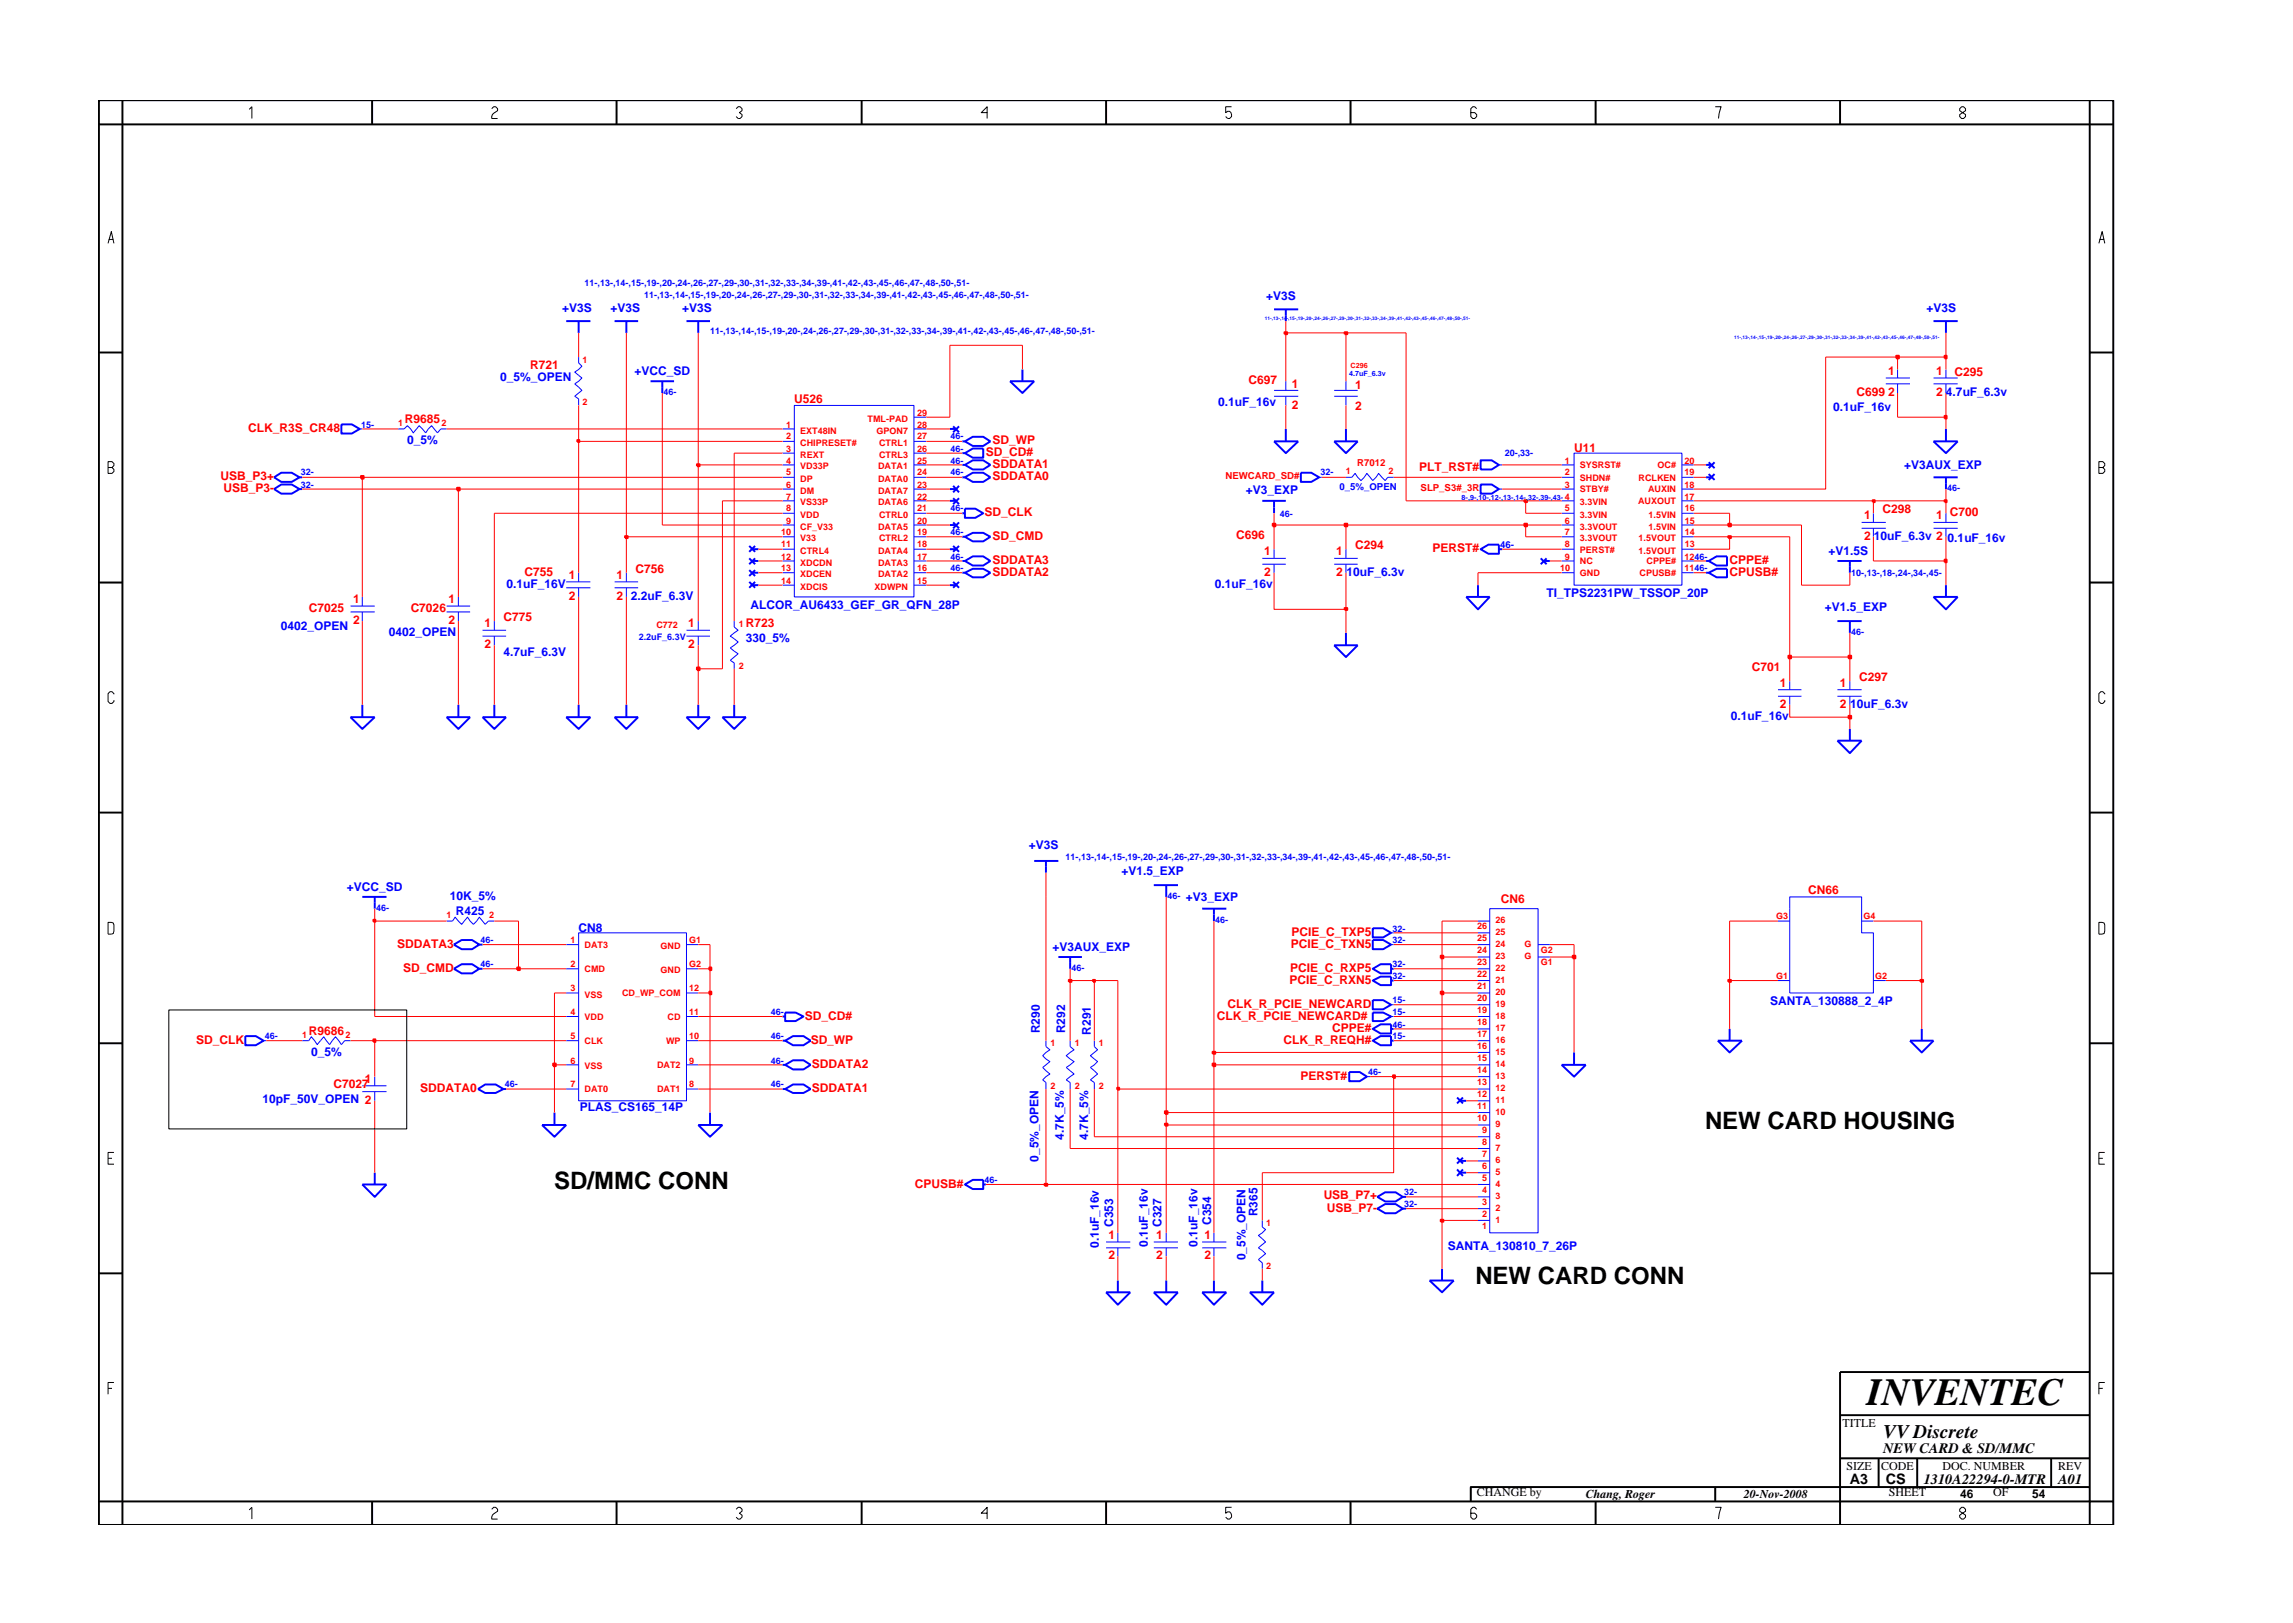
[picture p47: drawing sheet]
<svg xmlns="http://www.w3.org/2000/svg" width="297mm" height="210mm" viewBox="0 0 297 210" stroke-linecap="round" stroke-linejoin="round" font-family="sans-serif">
<defs><g id="words">
<text font-size="5" x="241.8" y="182">INVENTEC</text>
<g font-size="3.1">
<text x="220.9" y="146.3">NEW CARD HOUSING</text>
<text x="71.8" y="154.1">SD/MMC CONN</text>
<text x="191.1" y="166.3">NEW CARD CONN</text>
</g>
<text font-size="2.5" x="244" y="186.3">VV Discrete</text>
<g font-size="1.9">
<text x="244" y="188.2">NEW CARD &amp; SD/MMC</text>
<text x="239.6" y="192.2">A3</text>
<text x="244.3" y="192.3">CS</text>
<text x="249.2" y="192.2">1310A22294-0-MTR</text>
<text x="266.6" y="192.2">A01</text>
</g>
<g font-size="1.6" fill="#00f">
<text x="72.8" y="40.4">+V3S</text>
<text x="79.1" y="40.4">+V3S</text>
<text x="88.4" y="40.4">+V3S</text>
<text x="164" y="38.9">+V3S</text>
<text x="249.5" y="40.4">+V3S</text>
<text x="64.8" y="49.4">0_5%_OPEN</text>
<text x="82.2" y="48.6">+VCC_SD</text>
<text x="157.8" y="52.6">0.1uF_16v</text>
<text x="237.5" y="53.3">0.1uF_16v</text>
<text x="252.1" y="51.3">4.7uF_6.3v</text>
<text x="52.7" y="57.5">0_5%</text>
<text x="161.4" y="63.9">+V3_EXP</text>
<text x="246.7" y="60.8">+V3AUX_EXP</text>
<text x="236.9" y="71.9">+V1.5S</text>
<text x="242.7" y="69.9">10uF_6.3v 2</text>
<text x="252.3" y="70.2">0.1uF_16v</text>
<text x="65.6" y="76.2">0.1uF_16V</text>
<text x="81.7" y="77.7">2.2uF_6.3V</text>
<text x="157.4" y="76.2">0.1uF_16v</text>
<text x="174.4" y="74.6">10uF_6.3v</text>
<text x="200.3" y="77.3">TI_TPS2231PW_TSSOP_20P</text>
<text x="36.4" y="81.6">0402_OPEN</text>
<text x="50.4" y="82.4">0402_OPEN</text>
<text x="96.6" y="83.2">330_5%</text>
<text x="97.2" y="78.9">ALCOR_AU6433_GEF_GR_QFN_28P</text>
<text x="236.4" y="79.2">+V1.5_EXP</text>
<text x="65.2" y="84.9">4.7uF_6.3V</text>
<text x="224.2" y="93.3">0.1uF_16v</text>
<text x="239.7" y="91.7">10uF_6.3v</text>
<text x="133.3" y="110">+V3S</text>
<text x="145.3" y="113.3">+V1.5_EXP</text>
<text x="44.9" y="115.4">+VCC_SD</text>
<text x="58.3" y="116.5">10K_5%</text>
<text x="59" y="118.5">R425</text>
<text x="153.6" y="116.8">+V3_EXP</text>
<text x="75" y="120.7">CN8</text>
<text x="136.4" y="123.2">+V3AUX_EXP</text>
<text x="229.3" y="130.2">SANTA_130888_2_4P</text>
<text x="40.3" y="136.8">0_5%</text>
<text x="134.7" y="133.9" transform="rotate(-90 134.7 133.9)">R290</text>
<text x="138" y="133.9" transform="rotate(-90 138 133.9)">R292</text>
<text x="141.3" y="134" transform="rotate(-90 141.3 134)">R291</text>
<text x="34" y="142.9">10pF_50V_OPEN 2</text>
<text x="75.1" y="144">PLAS_CS165_14P</text>
<text x="137.8" y="147.6" transform="rotate(-90 137.8 147.6)">4.7K_5%</text>
<text x="141" y="147.6" transform="rotate(-90 141 147.6)">4.7K_5%</text>
<text x="134.5" y="150.5" transform="rotate(-90 134.5 150.5)">0_5%_OPEN</text>
<text x="142.4" y="161.7" transform="rotate(-90 142.4 161.7)">0.1uF_16v</text>
<text x="144.2" y="158.9" transform="rotate(-90 144.2 158.9)">C353</text>
<text x="148.7" y="161.5" transform="rotate(-90 148.7 161.5)">0.1uF_16v</text>
<text x="150.5" y="158.9" transform="rotate(-90 150.5 158.9)">C327</text>
<text x="155.1" y="161.5" transform="rotate(-90 155.1 161.5)">0.1uF_16v</text>
<text x="156.9" y="158.7" transform="rotate(-90 156.9 158.7)">C354</text>
<text x="162.9" y="157.6" transform="rotate(-90 162.9 157.6)">R365</text>
<text x="187.6" y="161.9">SANTA_130810_7_26P</text>
<text x="161.4" y="163.3" transform="rotate(-90 161.4 163.3)">0_5%_OPEN</text>
</g>
<g font-size="1.6" fill="#f00">
<text x="68.7" y="47.9">R721</text>
<text x="102.9" y="52.3">U526</text>
<text x="161.7" y="49.8">C697</text>
<text x="167.3" y="50.3">1</text>
<text x="167.3" y="53">2</text>
<text x="175.5" y="50.4">1</text>
<text x="175.5" y="53.1">2</text>
<text x="240.5" y="51.3">C699</text>
<text x="244.6" y="48.6">1</text>
<text x="244.6" y="51.3">2</text>
<text x="250.8" y="48.6">1</text>
<text x="250.8" y="51.3">2</text>
<text x="253.2" y="48.8">C295</text>
<text x="32.1" y="56">CLK_R3S_CR48</text>
<text x="52.4" y="54.8">R9685</text>
<text x="127.7" y="59.1">SD_CD#</text>
<text x="128.6" y="57.5">SD_WP</text>
<text x="203.9" y="58.5">U11</text>
<text x="28.6" y="62.2">USB_P3+</text>
<text x="28.9" y="63.8">USB_P3-</text>
<text x="128.6" y="62.2">SDDATA0</text>
<text x="128.6" y="60.6">SDDATA1</text>
<text x="183.9" y="61.1">PLT_RST#</text>
<text x="127.5" y="66.8">SD_CLK</text>
<text x="128.6" y="70">SD_CMD</text>
<text x="160.1" y="69.9">C696</text>
<text x="163.8" y="71.9">1</text>
<text x="173.1" y="71.9">1</text>
<text x="175.5" y="71.1">C294</text>
<text x="185.6" y="71.5">PERST#</text>
<text x="241.5" y="67.3">1</text>
<text x="241.5" y="69.9">2</text>
<text x="243.9" y="66.5">C298</text>
<text x="250.8" y="67.3">1 C700</text>
<text x="67.9" y="74.6">C755</text>
<text x="73.7" y="75">1</text>
<text x="73.7" y="77.7">2</text>
<text x="79.9" y="75">1</text>
<text x="79.9" y="77.7">2</text>
<text x="82.3" y="74.3">C756</text>
<text x="128.6" y="74.6">SDDATA2</text>
<text x="128.6" y="73.1">SDDATA3</text>
<text x="163.8" y="74.6">2</text>
<text x="173.1" y="74.6">2</text>
<text x="224.1" y="74.6">CPUSB#</text>
<text x="224.1" y="73.1">CPPE#</text>
<text x="40" y="79.3">C7025</text>
<text x="45.7" y="78.1">1</text>
<text x="45.7" y="80.9">2</text>
<text x="53.2" y="79.3">C7026</text>
<text x="58.1" y="78.1">1</text>
<text x="58.1" y="80.9">2</text>
<text x="62.7" y="81.2">1</text>
<text x="62.7" y="83.9">2</text>
<text x="65.2" y="80.4">C775</text>
<text x="89.2" y="81.2">1</text>
<text x="89.2" y="83.9">2</text>
<text x="96.6" y="81.2">R723</text>
<text x="226.9" y="87">C701</text>
<text x="230.6" y="89">1</text>
<text x="238.3" y="89">1</text>
<text x="240.8" y="88.2">C297</text>
<text x="230.6" y="91.7">2</text>
<text x="238.3" y="91.7">2</text>
<text x="194.4" y="116.9">CN6</text>
<text x="234.2" y="115.8">CN66</text>
<text x="51.5" y="122.8">SDDATA3</text>
<text x="52.2" y="125.9">SD_CMD</text>
<text x="167.1" y="125.9">PCIE_C_RXP5</text>
<text x="167.2" y="122.8">PCIE_C_TXN5</text>
<text x="167.3" y="121.3">PCIE_C_TXP5</text>
<text x="159" y="130.6">CLK_R_PCIE_NEWCARD</text>
<text x="167" y="127.4">PCIE_C_RXN5</text>
<text x="25.4" y="135.2">SD_CLK</text>
<text x="40" y="134.1">R9686</text>
<text x="104.3" y="132.1">SD_CD#</text>
<text x="105" y="135.2">SD_WP</text>
<text x="157.6" y="132.1">CLK_R_PCIE_NEWCARD#</text>
<text x="166.3" y="135.2">CLK_R_REQH#</text>
<text x="172.6" y="133.7">CPPE#</text>
<text x="43.2" y="141">C7027</text>
<text x="47.3" y="140.2">1</text>
<text x="54.4" y="141.4">SDDATA0</text>
<text x="105.2" y="138.4">SDDATA2</text>
<text x="105.2" y="141.4">SDDATA1</text>
<text x="168.5" y="139.9">PERST#</text>
<text x="118.5" y="153.9">CPUSB#</text>
<text x="171.5" y="155.4">USB_P7+</text>
<text x="143.6" y="160.5">1</text>
<text x="149.8" y="160.5">1</text>
<text x="156.1" y="160.5">1</text>
<text x="171.9" y="157">USB_P7-</text>
<text x="143.6" y="163.2">2</text>
<text x="149.8" y="163.2">2</text>
<text x="156.1" y="163.2">2</text>
</g>
<g font-size="1.6">
<text x="238.7" y="184.8">TITLE</text>
<text x="239.2" y="190.4">SIZE</text>
<text x="243.7" y="190.4">CODE</text>
<text x="251.6" y="190.4">DOC. NUMBER</text>
<text x="266.6" y="190.4">REV</text>
<text x="191.3" y="193.9">CHANGE by</text>
<text x="205.4" y="194.1">Chang, Roger</text>
<text x="225.9" y="194.1">20-Nov-2008</text>
<text x="244.7" y="193.9">SHEET</text>
<text x="253.9" y="194.1">46</text>
<text x="258.2" y="193.9">OF</text>
<text x="263.3" y="194.1">54</text>
</g>
<g font-size="1.2" fill="#00f">
<text x="75.7" y="37.1">11-,13-,14-,15-,19-,20-,24-,26-,27-,29-,30-,31-,32-,33-,34-,39-,41-,42-,43-,45-,46-,47-,48-,50-,51-</text>
<text x="83.4" y="38.6">11-,13-,14-,15-,19-,20-,24-,26-,27-,29-,30-,31-,32-,33-,34-,39-,41-,42-,43-,45-,46-,47-,48-,50-,51-</text>
<text x="92" y="43.2">11-,13-,14-,15-,19-,20-,24-,26-,27-,29-,30-,31-,32-,33-,34-,39-,41-,42-,43-,45-,46-,47-,48-,50-,51-</text>
<text x="86" y="51.2">46-</text>
<text x="46.8" y="55.4">15-</text>
<text x="123.1" y="56.9">46-</text>
<text x="123.1" y="58.5">46-</text>
<text x="194.9" y="59.1">20-,33-</text>
<text x="39" y="61.6">32-</text>
<text x="39" y="63.2">32-</text>
<text x="123.1" y="60.1">46-</text>
<text x="123.1" y="61.6">46-</text>
<text x="171.1" y="61.6">32-</text>
<text x="173.5" y="63.4">0_5%_OPEN</text>
<text x="252.2" y="63.6">46-</text>
<text x="123.1" y="69.4">46-</text>
<text x="123.1" y="66.2">46-</text>
<text x="165.8" y="66.9">46-</text>
<text x="194.3" y="71">46-</text>
<text x="123.1" y="74">46-</text>
<text x="123.1" y="72.5">46-</text>
<text x="239.8" y="74.6">10-,13-,18-,24-,34-,45-</text>
<text x="82.8" y="82.9">2.2uF_6.3V</text>
<text x="239.8" y="82.3">46-</text>
<text x="138" y="111.4">11-,13-,14-,15-,19-,20-,24-,26-,27-,29-,30-,31-,32-,33-,34-,39-,41-,42-,43-,45-,46-,47-,48-,50-,51-</text>
<text x="48.7" y="118">46-</text>
<text x="151.2" y="116.5">46-</text>
<text x="157.4" y="119.6">46-</text>
<text x="62.3" y="125.3">46-</text>
<text x="62.3" y="122.2">46-</text>
<text x="138.8" y="125.8">46-</text>
<text x="180.4" y="120.7">32-</text>
<text x="180.4" y="125.3">32-</text>
<text x="180.4" y="122.2">32-</text>
<text x="99.9" y="131.5">46-</text>
<text x="180.4" y="130">15-</text>
<text x="180.4" y="126.9">32-</text>
<text x="180.4" y="131.5">15-</text>
<text x="34.3" y="134.6">46-</text>
<text x="99.9" y="137.8">46-</text>
<text x="99.9" y="134.6">46-</text>
<text x="180.4" y="134.6">15-</text>
<text x="180.4" y="133.1">46-</text>
<text x="65.4" y="140.8">46-</text>
<text x="99.9" y="140.8">46-</text>
<text x="177.2" y="139.3">46-</text>
<text x="127.5" y="153.3">46-</text>
<text x="181.9" y="154.8">32-</text>
<text x="181.9" y="156.4">32-</text>
</g>
<g font-size="1.2" fill="#f00">
<text x="75.5" y="47">1</text>
<text x="75.5" y="52.5">2</text>
<text x="118.8" y="53.9">29</text>
<text x="51.6" y="55.2">1</text>
<text x="57.2" y="55.2">2</text>
<text x="101.8" y="56.9">2</text>
<text x="101.8" y="55.4">1</text>
<text x="101.8" y="58.5">3</text>
<text x="103.7" y="57.8">CHIPRESET#</text>
<text x="103.7" y="56.2">EXT48IN</text>
<text x="103.7" y="59.3">REXT</text>
<text x="112.4" y="54.6">TML-PAD</text>
<text x="113.6" y="56.2">GPON7</text>
<text x="113.9" y="57.8">CTRL1</text>
<text x="113.9" y="59.3">CTRL3</text>
<text x="118.8" y="56.9">27</text>
<text x="118.8" y="58.5">26</text>
<text x="118.8" y="55.4">28</text>
<text x="101.8" y="60.1">4</text>
<text x="101.8" y="64.7">7</text>
<text x="101.8" y="63.2">6</text>
<text x="101.8" y="61.6">5</text>
<text x="103.7" y="60.8">VD33P</text>
<text x="103.7" y="65.5">VS33P</text>
<text x="103.7" y="64">DM</text>
<text x="103.7" y="62.4">DP</text>
<text x="113.7" y="62.4">DATA0</text>
<text x="113.7" y="60.8">DATA1</text>
<text x="113.7" y="65.5">DATA6</text>
<text x="113.7" y="64">DATA7</text>
<text x="118.8" y="61.6">24</text>
<text x="118.8" y="60.1">25</text>
<text x="118.8" y="64.7">22</text>
<text x="118.8" y="63.2">23</text>
<text x="158.7" y="62">NEWCARD_SD#</text>
<text x="174.4" y="61.4">1</text>
<text x="175.8" y="60.4">R7012</text>
<text x="179.9" y="61.4">2</text>
<text x="184" y="63.7">SLP_S3#_3R</text>
<text x="202.7" y="61.6">2</text>
<text x="202.7" y="63.2">3</text>
<text x="202.7" y="60.1">1</text>
<text x="202.7" y="64.7">4</text>
<text x="204.7" y="62.3">SHDN#</text>
<text x="204.7" y="63.8">STBY#</text>
<text x="204.7" y="60.7">SYSRST#</text>
<text x="204.7" y="65.5">3.3VIN</text>
<text x="212.2" y="65.3">AUXOUT</text>
<text x="212.3" y="62.3">RCLKEN</text>
<text x="213.5" y="63.8">AUXIN</text>
<text x="214.7" y="60.7">OC#</text>
<text x="218.2" y="61.6">19</text>
<text x="218.2" y="63.2">18</text>
<text x="218.2" y="64.7">17</text>
<text x="218.2" y="60.1">20</text>
<text x="101.2" y="69.4">10</text>
<text x="101.2" y="70.9">11</text>
<text x="101.8" y="66.2">8</text>
<text x="101.8" y="67.8">9</text>
<text x="103.7" y="70.1">V33</text>
<text x="103.7" y="67.1">VDD</text>
<text x="103.7" y="68.6">CF_V33</text>
<text x="103.7" y="71.7">CTRL4</text>
<text x="113.7" y="71.7">DATA4</text>
<text x="113.7" y="68.6">DATA5</text>
<text x="113.9" y="67.1">CTRL0</text>
<text x="113.9" y="70.1">CTRL2</text>
<text x="118.8" y="70.9">18</text>
<text x="118.8" y="67.8">20</text>
<text x="118.8" y="66.2">21</text>
<text x="118.8" y="69.4">19</text>
<text x="202.7" y="67.8">6</text>
<text x="202.7" y="69.4">7</text>
<text x="202.7" y="70.9">8</text>
<text x="202.7" y="66.2">5</text>
<text x="204.7" y="70.1">3.3VOUT</text>
<text x="204.7" y="71.6">PERST#</text>
<text x="204.7" y="67.1">3.3VIN</text>
<text x="204.7" y="68.6">3.3VOUT</text>
<text x="212.3" y="71.7">1.5VOUT</text>
<text x="212.3" y="70.1">1.5VOUT</text>
<text x="213.6" y="68.6">1.5VIN</text>
<text x="213.6" y="67.1">1.5VIN</text>
<text x="218.3" y="70.9">13</text>
<text x="218.3" y="69.4">14</text>
<text x="218.3" y="67.8">15</text>
<text x="218.3" y="66.2">16</text>
<text x="101.2" y="75.6">14</text>
<text x="101.2" y="72.5">12</text>
<text x="101.2" y="74">13</text>
<text x="103.7" y="73.3">XDCDN</text>
<text x="103.7" y="74.8">XDCEN</text>
<text x="103.7" y="76.4">XDCIS</text>
<text x="113.3" y="76.4">XDWPN</text>
<text x="113.7" y="74.8">DATA2</text>
<text x="113.7" y="73.3">DATA3</text>
<text x="118.8" y="74">16</text>
<text x="118.8" y="72.5">17</text>
<text x="118.8" y="75.6">15</text>
<text x="202.1" y="74">10</text>
<text x="202.7" y="72.5">9</text>
<text x="204.7" y="74.6">GND</text>
<text x="204.7" y="73.1">NC</text>
<text x="212.4" y="74.6">CPUSB#</text>
<text x="213.3" y="73.1">CPPE#</text>
<text x="218.2" y="72.5">1246-</text>
<text x="218.2" y="74">1146-</text>
<text x="85" y="81.3">C772</text>
<text x="95.7" y="81.2">1</text>
<text x="95.7" y="86.6">2</text>
<text x="57.9" y="118.9">1</text>
<text x="63.4" y="118.9">2</text>
<text x="193.7" y="119.6">26</text>
<text x="230.1" y="119.1">G3</text>
<text x="241.4" y="119.1">G4</text>
<text x="73.9" y="122.2">1</text>
<text x="73.9" y="125.3">2</text>
<text x="75.7" y="122.8">DAT3</text>
<text x="75.7" y="125.9">CMD</text>
<text x="85.6" y="123">GND</text>
<text x="89.3" y="122.2">G1</text>
<text x="89.3" y="125.3">G2</text>
<text x="191.3" y="125">23</text>
<text x="191.3" y="123.5">24</text>
<text x="191.3" y="121.9">25</text>
<text x="191.3" y="120.4">26</text>
<text x="193.7" y="125.8">22</text>
<text x="193.7" y="124.3">23</text>
<text x="193.7" y="122.7">24</text>
<text x="193.7" y="121.1">25</text>
<text x="197.5" y="124.3">G</text>
<text x="197.5" y="122.7">G</text>
<text x="199.6" y="125">G1</text>
<text x="199.6" y="123.5">G2</text>
<text x="73.9" y="131.5">4</text>
<text x="73.9" y="128.4">3</text>
<text x="75.7" y="129.2">VSS</text>
<text x="80.6" y="129.1">CD_WP_COM</text>
<text x="85.6" y="126.1">GND</text>
<text x="89.3" y="131.5">11</text>
<text x="89.3" y="128.4">12</text>
<text x="191.3" y="128.2">21</text>
<text x="191.3" y="126.6">22</text>
<text x="191.3" y="131.2">19</text>
<text x="191.3" y="129.7">20</text>
<text x="193.7" y="127.4">21</text>
<text x="193.7" y="130.4">19</text>
<text x="193.7" y="128.9">20</text>
<text x="230.1" y="126.9">G1</text>
<text x="242.9" y="126.9">G2</text>
<text x="39.1" y="134.5">1</text>
<text x="44.8" y="134.5">2</text>
<text x="73.9" y="134.6">5</text>
<text x="73.9" y="137.8">6</text>
<text x="75.7" y="135.3">CLK</text>
<text x="75.7" y="132.1">VDD</text>
<text x="86.3" y="135.3">WP</text>
<text x="86.5" y="132.1">CD</text>
<text x="89.3" y="137.8">9</text>
<text x="89.3" y="134.6">10</text>
<text x="136.1" y="135.5">1</text>
<text x="139.2" y="135.5">1</text>
<text x="142.4" y="135.5">1</text>
<text x="191.3" y="137.5">15</text>
<text x="191.3" y="135.9">16</text>
<text x="191.3" y="134.3">17</text>
<text x="191.3" y="132.8">18</text>
<text x="193.7" y="136.7">15</text>
<text x="193.7" y="135.1">16</text>
<text x="193.7" y="133.6">17</text>
<text x="193.7" y="132.1">18</text>
<text x="73.9" y="140.8">7</text>
<text x="75.7" y="141.5">DAT0</text>
<text x="75.7" y="138.5">VSS</text>
<text x="85.1" y="141.5">DAT1</text>
<text x="85.1" y="138.4">DAT2</text>
<text x="89.3" y="140.8">8</text>
<text x="136.1" y="141.1">2</text>
<text x="139.2" y="141.1">2</text>
<text x="142.4" y="141.1">2</text>
<text x="191.3" y="139">14</text>
<text x="191.3" y="143.7">11</text>
<text x="191.3" y="142.1">12</text>
<text x="191.3" y="140.5">13</text>
<text x="193.7" y="138.2">14</text>
<text x="193.7" y="142.9">11</text>
<text x="193.7" y="141.4">12</text>
<text x="193.7" y="139.8">13</text>
<text x="191.3" y="145.3">10</text>
<text x="192" y="149.9">7</text>
<text x="192" y="148.3">8</text>
<text x="192" y="146.8">9</text>
<text x="193.7" y="149.1">7</text>
<text x="193.7" y="147.5">8</text>
<text x="193.7" y="146">9</text>
<text x="193.7" y="144.4">10</text>
<text x="192" y="153">5</text>
<text x="192" y="151.4">6</text>
<text x="192" y="154.6">4</text>
<text x="193.7" y="152.2">5</text>
<text x="193.7" y="150.7">6</text>
<text x="193.7" y="155.3">3</text>
<text x="193.7" y="153.7">4</text>
<text x="164" y="158.8">1</text>
<text x="192" y="156.1">3</text>
<text x="192" y="157.6">2</text>
<text x="192" y="159.2">1</text>
<text x="193.7" y="156.9">2</text>
<text x="193.7" y="158.5">1</text>
<text x="164" y="164.4">2</text>
</g>
<text font-size=".9" fill="#f00" x="174.9" y="47.6">C296</text>
<g font-size=".9" fill="#00f">
<text x="174.8" y="48.7">4.7uF_6.3v</text>
<text x="189.3" y="64.7">8-,9-,10-,12-,13-,14-,32-,39-,43-</text>
</g>
<g font-size=".6" fill="#00f">
<text x="163.8" y="41.5">11-,13-,14-,15-,19-,20-,24-,26-,27-,29-,30-,31-,32-,33-,34-,39-,41-,42-,43-,45-,46-,47-,48-,50-,51-</text>
<text x="224.6" y="43.9">11-,13-,14-,15-,19-,20-,24-,26-,27-,29-,30-,31-,32-,33-,34-,39-,41-,42-,43-,45-,46-,47-,48-,50-,51-</text>
</g>
</g></defs>
<g fill="none" stroke="#00f" stroke-width=".13">
<path d="M46.6 55.6h.3M51.6 55.6h.8l.4-.5 .7 1 .8-1 .8 1 .8-1 .8 1 .4-.5h.8M75 46.3v.7l.4 .4-.9 .8 .9 .8-.9 .7 .9 .9-.9 .7 .5 .4v.8M101.4 57.2h1.5M101.4 55.6h1.5M101.4 58.7h1.5M102.9 52.5h15.5v24.8h-15.5zM118.4 55.6h1.6M118.4 58.7h1.6M118.4 57.2h1.6M118.4 54h1.6M165 50.6h3.2"/>
<path d="M165 51.3h3.2M166.6 49.4v1.2M166.6 51.3v1.2M172.8 50.6h3.1M172.8 51.3h3.1M174.4 49.4v1.2M174.4 51.3v1.2M203.9 58.7h14v17.1h-14zM244.3 49h3.1M244.3 49.7h3.1M245.8 47.9v1.1M245.8 49.7v1.2"/>
<path d="M250.5 49h3.1M250.5 49.7h3.1M252.1 47.9v1.1M252.1 49.7v1.2M45.4 78.5h3.1M45.4 79.3h3.1M46.9 77.3v1.2M46.9 79.3v1.2M57.9 78.5h3M57.9 79.3h3M59.4 77.3v1.2M59.4 79.3v1.2"/>
<path d="M73.3 76.1h3.2M73.3 75.4h3.2M75 74.2v1.2M75 76.1v1.2M79.6 75.4h3.1M79.6 76.1h3.1M81.1 74.2v1.2M81.1 76.1v1.2M101.4 63.4h1.5M101.4 60.2h1.5M101.4 66.5h1.5M101.4 69.5h1.5"/>
<path d="M101.4 72.7h1.5M101.4 75.8h1.5M101.4 61.8h1.5M101.4 64.9h1.5M101.4 68h1.5M101.4 71.1h1.5M101.4 74.2h1.5M118.4 61.8h1.6M118.4 64.9h1.6M118.4 68h1.6M118.4 71.1h1.6M118.4 74.2h1.6"/>
<path d="M118.4 63.4h1.6M118.4 60.2h1.6M118.4 66.5h1.6M118.4 69.5h1.6M118.4 72.7h1.6M118.4 75.8h1.6M163.5 72.3h3.1M163.5 73.1h3.1M165 71.1v1.2M165 73.1v1.1M170.9 61.8h.3M172.8 72.3h3.1"/>
<path d="M172.8 73.1h3.1M174.4 71.1v1.2M174.4 73.1v1.1M174.4 61.8h.7l.4-.5 .8 1 .8-1 .7 1 .8-1 .8 1 .4-.5h.7M194.2 63.4h.4M194.2 60.2h.4M202.3 63.4h1.6M202.3 60.2h1.6M202.3 66.5h1.6M202.3 68h1.6M202.3 72.7h1.6M202.3 61.8h1.6"/>
<path d="M202.3 64.9h1.6M202.3 69.5h1.6M202.3 71.1h1.6M202.3 74.2h1.6M217.9 63.4h1.5M217.9 60.2h1.5M217.9 66.5h1.5M217.9 69.5h1.5M217.9 72.7h1.5M217.9 61.8h1.5M217.9 64.9h1.5M217.9 68h1.5"/>
<path d="M217.9 71.1h1.5M217.9 74.2h1.5M241.2 67.7h3.1M241.2 68.4h3.1M242.7 66.5v1.2M242.7 68.4v1.1M250.5 67.7h3.1M250.5 68.4h3.1M252.1 66.5v1.2M252.1 68.4v1.1M62.5 81.6h3.1M62.5 82.4h3.1"/>
<path d="M64 80.5v1.1M64 82.4v1.2M88.9 81.6h3.1M88.9 82.4h3.1M90.5 80.5v1.1M90.5 82.4v1.2M95.1 80.5v.7l.5 .4-1 .8 1 .8-1 .7 1 .8-1 .8 .5 .4v.7M230.3 89.4h3.1M230.3 90.2h3.1M231.8 88.3v1.1M231.8 90.2v1.1M238 90.2h3.2"/>
<path d="M238 89.4h3.2M239.6 88.3v1.1M239.6 90.2v1.1M57.9 119.3h.7l.4-.5 .8 .9 .8-.9 .7 .9 .8-.9 .8 .9 .4-.4h.7M191.5 119.3h1.5M193 117.7h6.2v42h-6.2zM230.3 119.3h1.5M231.8 116.2h9.4v4.6h1.5v7.8h-10.9zM241.2 119.3h1.5M34.1 134.8h.4M39.1 134.8h.9l.3-.5 .8 1 .8-1 .8 1 .8-1 .7 1 .4-.5h.8M48.5 139.5v1.2"/>
<path d="M73.3 131.7h1.7M73.3 128.6h1.7M73.3 122.4h1.7M73.3 138h1.7M73.3 134.8h1.7M73.3 125.5h1.7M75 120.8h13.9v21.8h-13.9zM88.9 134.8h1.6M88.9 128.6h1.6M88.9 122.4h1.6M88.9 138h1.6M88.9 131.7h1.6"/>
<path d="M88.9 125.5h1.6M135.5 134.8v.8l.5 .4-.9 .8 .9 .7-.9 .8 .9 .8-.9 .8 .4 .3v.9M138.6 134.8v.8l.5 .4-1 .8 1 .7-1 .8 1 .8-1 .8 .5 .3v.9M141.8 134.8v.8l.4 .4-.9 .8 .9 .7-.9 .8 .9 .8-.9 .8 .5 .3v.9M177.1 139.5h.4M180.2 131.7h.3M180.2 130.2h.3M180.2 122.4h.3M180.2 120.8h.3M191.5 138h1.5M191.5 134.8h1.5M191.5 131.7h1.5"/>
<path d="M191.5 128.6h1.5M191.5 125.5h1.5M191.5 122.4h1.5M191.5 120.8h1.5M191.5 139.5h1.5M191.5 136.3h1.5M191.5 133.3h1.5M191.5 130.2h1.5M191.5 127h1.5M191.5 124h1.5M199.2 122.4h1.6M199.2 124h1.6"/>
<path d="M230.3 127h1.5M242.7 127h1.6M46.9 141.4h3.2M46.9 140.7h3.2M48.5 141.4v1.2M73.3 141.1h1.7M88.9 141.1h1.6M144.8 159.7v1.2M151.1 159.7v1.2M157.3 159.7v1.2M163.5 158.1v.8l.4 .4-.9 .7 .9 .9-.9 .8 .9 .7-.9 .8 .5 .4v.8M191.5 156.6h1.5"/>
<path d="M191.5 153.4h1.5M191.5 150.4h1.5M191.5 147.3h1.5M191.5 144.1h1.5M191.5 141.1h1.5M191.5 158.1h1.5M191.5 155.1h1.5M191.5 151.9h1.5M191.5 148.8h1.5M191.5 145.7h1.5M191.5 142.6h1.5M143.3 160.9h3.1"/>
<path d="M143.3 161.7h3.1M144.8 161.7v1.1M149.5 161.7h3.1M149.5 160.9h3.1M151.1 161.7v1.1M155.7 160.9h3.2M155.7 161.7h3.2M157.3 161.7v1.1"/>
</g>
<g fill="none" stroke="#00f" stroke-width=".25">
<path d="M44.2 55h1.4l1 .6-1 .6h-1.4zM73.3 41.6h3.2M75 41.6v1.5M79.6 41.6h3.1M81.1 41.6v1.5M84.3 49.4h3M85.8 49.4v1.5M88.9 41.6h3.1M90.5 41.6v1.5M123 55.6h.9M123.5 55.2l.7 .8M124.2 55.2l-.7 .8"/>
<path d="M124.7 57.2h.3M124.7 58.7h.3M125 57.2l1-.6h1.4l.9 .6-.9 .6h-1.4zM125 58.7l1-.6h1.4v1.2h-1.4zM130.8 49.4h3.2l-1.6 1.5zM132.4 47.9v1.5M165 40.1h3.2M165 57.2h3.2l-1.6 1.5zM166.6 40.1v1.5M166.6 55.6v1.6M172.8 57.2h3.1l-1.5 1.5zM174.4 55.6v1.6"/>
<path d="M191.8 59.6h1.4l1 .6-1 .6h-1.4zM221.3 59.9l.8 .7M222.1 59.9l-.8 .7M250.5 41.6h3.1M250.5 57.2h3.1l-1.5 1.5zM252.1 41.6v1.5M252.1 55.6v1.6M35.5 63.4l.9-.6h1.4l1 .6-1 .6h-1.4zM35.5 61.8l.9-.6h1.4l1 .6-1 .6h-1.4zM38.8 63.4h.3M38.8 61.8h.3M97.1 70.7l.7 .8"/>
<path d="M97.1 75.4l.7 .7M97.1 73.9l.7 .7M97.1 72.3l.7 .8M97.5 75.8h.7M97.5 74.2h.7M97.5 71.1h.7M97.5 72.7h.7M97.8 75.4l-.7 .7M97.8 70.7l-.7 .8M97.8 73.9l-.7 .7M97.8 72.3l-.7 .8M123 63.4h.9"/>
<path d="M123 75.8h.9M123 71.1h.9M123 64.9h.9M123 68h.9M123.5 62.9l.7 .9M123.5 75.4l.7 .7M123.5 70.7l.7 .8M123.5 67.7l.7 .7M123.5 64.5l.7 .8M124.2 62.9l-.7 .9M124.2 75.4l-.7 .7M124.2 70.7l-.7 .8"/>
<path d="M124.2 67.7l-.7 .7M124.2 64.5l-.7 .8M124.7 66.5h.3M124.7 61.8h.3M124.7 69.5h.3M124.7 60.2h.3M124.7 74.2h.3M124.7 72.7h.3M125 65.9h1.4l1 .6-1 .6h-1.4zM125 61.8l1-.6h1.4l.9 .6-.9 .6h-1.4zM125 69.5l1-.5h1.4l.9 .5-.9 .6h-1.4zM125 60.2l1-.6h1.4l.9 .6-.9 .6h-1.4z"/>
<path d="M125 74.2l1-.5h1.4l.9 .5-.9 .6h-1.4zM125 72.7l1-.6h1.4l.9 .6-.9 .6h-1.4zM163.5 64.9h3.1M165 64.9v1.6M168.5 61.2h1.4l1 .6-1 .6h-1.4zM189.9 77.3h3.1l-1.5 1.6zM191.5 75.8v1.5M191.8 62.8h1.4l1 .6-1 .6h-1.4zM191.8 71.1l1-.5h1.4v1.1h-1.4zM194.2 71.1h.4M199.6 72.3l.7 .8M200 72.7h.8"/>
<path d="M200.3 72.3l-.7 .8M221 61.8h.8M221 60.2h.8M221 72.7h.3M221 74.2h.3M221.3 61.4l.8 .8M221.3 72.7l1.1-.6h1.3v1.2h-1.3zM221.3 74.2l1.1-.5h1.3v1.1h-1.3zM222.1 61.4l-.8 .8M238 72.7h3.2M239.6 72.7v1.5M250.5 77.3h3.1l-1.5 1.6z"/>
<path d="M250.5 61.8h3.1M252.1 75.8v1.5M252.1 61.8v1.6M45.4 92.9h3.1l-1.6 1.5zM46.9 91.3v1.6M57.9 92.9h3l-1.5 1.5zM59.4 91.3v1.6M62.5 92.9h3.1l-1.6 1.5zM64 91.3v1.6M73.3 92.9h3.2l-1.5 1.5zM75 91.3v1.6M79.6 92.9h3.1l-1.6 1.5z"/>
<path d="M81.1 91.3v1.6M88.9 92.9h3.1l-1.5 1.5zM90.5 91.3v1.6M93.6 92.9h3l-1.5 1.5zM95.1 91.3v1.6M172.8 83.6h3.1l-1.5 1.5zM174.4 82v1.6M238 96h3.2l-1.6 1.6zM238 80.5h3.2M239.6 80.5v1.5M239.6 94.4v1.6M46.9 116.2h3.2"/>
<path d="M48.5 116.2v1.5M134 111.5h3.1M135.5 111.5v1.6M149.5 114.7h3.1M151.1 114.7v1.5M155.7 117.7h3.2M157.3 117.7v1.6M31.8 134.2h1.3l1 .6-1 .6h-1.3zM58.8 122.4l1-.6h1.4l.9 .6-.9 .6h-1.4zM58.8 125.5l1-.6h1.4l.9 .6-.9 .6h-1.4zM62.1 125.5h.4M62.1 122.4h.4"/>
<path d="M101.4 134.8h.3M101.4 138h.3M101.4 131.7h.3M101.7 134.8l1-.6h1.4l.9 .6-.9 .6h-1.4zM101.7 138l1-.6h1.4l.9 .6-.9 .5h-1.4zM101.7 131.2h1.4l1 .5-1 .6h-1.4zM137.1 124h3.1M138.6 124v1.5M174.8 138.9h1.3l1 .6-1 .6h-1.3zM177.8 129.6h1.4l1 .6-1 .6h-1.4zM177.8 131.2h1.4l1 .5-1 .6h-1.4zM177.8 121.8h1.4l1 .6-1 .6h-1.4z"/>
<path d="M177.8 120.3h1.4l1 .5-1 .6h-1.4zM177.8 127l1-.5h1.4v1.1h-1.4zM177.8 134.8l1-.6h1.4v1.2h-1.4zM177.8 133.3l1-.6h1.4v1.2h-1.4zM177.8 125.5l1-.6h1.4v1.2h-1.4zM180.2 127h.3M180.2 134.8h.3M180.2 125.5h.3M180.2 133.3h.3M202.3 138h3.1l-1.5 1.5zM203.9 136.3v1.7M222.5 134.8h3.2l-1.6 1.5z"/>
<path d="M224.1 133.3v1.5M247.4 134.8h3.1l-1.6 1.5zM248.9 133.3v1.5M46.9 153.4h3.2l-1.6 1.7zM48.5 151.9v1.5M61.9 141.1l1-.6h1.3l1 .6-1 .5h-1.3zM65.2 141.1h.4M70.2 145.7h3.1l-1.5 1.6zM71.8 144.1v1.6M90.5 145.7h3.1l-1.6 1.6zM92 144.1v1.6M101.4 141.1h.3"/>
<path d="M101.7 141.1l1-.6h1.4l.9 .6-.9 .5h-1.4zM125 153.4l1-.5h1.4v1.1h-1.4zM127.4 153.4h.3M178.4 156.6l1-.6h1.4l.9 .6-.9 .6h-1.4zM178.4 155.1l1-.6h1.4l.9 .6-.9 .5h-1.4zM181.7 156.6h.4M181.7 155.1h.4M188.8 151.5l.7 .8M188.8 142.2l.7 .7M188.8 150l.7 .7M189.1 151.9h.8M189.1 142.6h.8"/>
<path d="M189.1 150.4h.8M189.5 151.5l-.7 .8M189.5 142.2l-.7 .7M189.5 150l-.7 .7M143.3 167.4h3.1l-1.6 1.6zM144.8 165.9v1.5M149.5 167.4h3.1l-1.5 1.6zM151.1 165.9v1.5M155.7 167.4h3.2l-1.6 1.6zM157.3 165.9v1.5M161.9 167.4h3.1l-1.5 1.6zM163.5 165.9v1.5"/>
<path d="M185.2 165.9h3.1l-1.5 1.5zM186.8 164.4v1.5"/>
</g>
<path d="M157.3 138v21.7M144.8 141.1v18.6M151.1 145.7v14M163.5 151.9v6.2M186.8 158.1v6.3M144.8 162.8v3.1M151.1 162.8v3.1M157.3 162.8v3.1M163.5 164.4v1.5" fill="none" stroke="#f00" stroke-width=".13"/>
<path d="M186.6 158h.4v.3h-.4z" fill="#8e2323"/>
<path d="M186.6 158h.4v.3h-.4z" fill="none" stroke="#f00" stroke-width=".25"/>
<path d="M186.8 128.6v29.5h4.7M127.7 153.4h7.8M182.1 155.1h9.4M182.1 156.6h9.4" fill="none" stroke="#f00" stroke-width=".13"/>
<path d="M135.3 153.4h.4v.2h-.4z" fill="#8e2323"/>
<path d="M135.3 153.4h.4v.2h-.4z" fill="none" stroke="#f00" stroke-width=".25"/>
<path d="M180.5 139.5v12.4h-17M48.5 142.6v9.3M135.5 141.1v12.3h56M138.6 141.1v7.7h52.9M141.8 141.1v6.2h49.7M189.9 151.9h1.6M189.9 150.4h1.6" fill="none" stroke="#f00" stroke-width=".13"/>
<path d="M150.9 145.6h.3v.2h-.3z" fill="#8e2323"/>
<path d="M150.9 145.6h.3v.2h-.3z" fill="none" stroke="#f00" stroke-width=".25"/>
<path d="M71.8 138v6.1M92 128.6v15.5M151.1 144.1v1.6h40.4" fill="none" stroke="#f00" stroke-width=".13"/>
<path d="M150.9 144h.3v.3h-.3z" fill="#8e2323"/>
<path d="M150.9 144h.3v.3h-.3z" fill="none" stroke="#f00" stroke-width=".25"/>
<path d="M151.1 116.2v27.9h40.4M65.6 141.1h7.7M90.5 141.1h10.9M189.9 142.6h1.6" fill="none" stroke="#f00" stroke-width=".13"/>
<path d="M144.7 140.9h.3v.3h-.3z" fill="#8e2323"/>
<path d="M144.7 140.9h.3v.3h-.3z" fill="none" stroke="#f00" stroke-width=".25"/>
<path d="M48.5 134.8v4.7M144.8 127v14.1h46.7M177.5 139.5h3" fill="none" stroke="#f00" stroke-width=".13"/>
<path d="M180.5 139.3h.2v.3h-.2z" fill="#8e2323"/>
<path d="M180.5 139.3h.2v.3h-.2z" fill="none" stroke="#f00" stroke-width=".25"/>
<path d="M180.5 139.5h11" fill="none" stroke="#f00" stroke-width=".13"/>
<path d="M71.7 137.8h.3v.3h-.3z" fill="#8e2323"/>
<path d="M71.7 137.8h.3v.3h-.3z" fill="none" stroke="#f00" stroke-width=".25"/>
<path d="M71.8 128.6v9.4h1.5M90.5 138h10.9" fill="none" stroke="#f00" stroke-width=".13"/>
<path d="M157.1 137.8h.3v.3h-.3z" fill="#8e2323"/>
<path d="M157.1 137.8h.3v.3h-.3z" fill="none" stroke="#f00" stroke-width=".25"/>
<path d="M157.3 136.3v1.7h34.2" fill="none" stroke="#f00" stroke-width=".13"/>
<path d="M157.1 136.3h.3v.2h-.3z" fill="#8e2323"/>
<path d="M157.1 136.3h.3v.2h-.3z" fill="none" stroke="#f00" stroke-width=".25"/>
<path d="M157.3 119.3v17h34.2M34.5 134.8h4.6M45.4 134.8h3.1M203.9 124v12.3" fill="none" stroke="#f00" stroke-width=".13"/>
<path d="M48.4 134.6h.2v.4h-.2z" fill="#8e2323"/>
<path d="M48.4 134.6h.2v.4h-.2z" fill="none" stroke="#f00" stroke-width=".25"/>
<g fill="none" stroke="#f00" stroke-width=".13">
<path d="M48.5 119.3v12.4h24.8M135.5 116.2v18.6M48.5 134.8h24.8M71.8 128.6h1.5M90.5 131.7h10.9M90.5 128.6h1.5M90.5 134.8h10.9M138.6 127v7.8M141.8 127v7.8M180.5 130.2h11M180.5 131.7h11M180.5 133.3h11"/>
<path d="M180.5 134.8h11M224.1 127v6.3M248.9 127v6.3"/>
</g>
<path d="M91.9 128.5h.2v.3h-.2z" fill="#8e2323"/>
<path d="M91.9 128.5h.2v.3h-.2z" fill="none" stroke="#f00" stroke-width=".25"/>
<path d="M92 125.5v3.1" fill="none" stroke="#f00" stroke-width=".13"/>
<path d="M186.6 128.5h.4v.3h-.4z" fill="#8e2323"/>
<path d="M186.6 128.5h.4v.3h-.4z" fill="none" stroke="#f00" stroke-width=".25"/>
<path d="M186.8 124v4.6h4.7" fill="none" stroke="#f00" stroke-width=".13"/>
<path d="M138.5 126.9h.3v.3h-.3z" fill="#8e2323"/>
<path d="M138.5 126.9h.3v.3h-.3z" fill="none" stroke="#f00" stroke-width=".25"/>
<path d="M138.6 125.5v1.5h3.2" fill="none" stroke="#f00" stroke-width=".13"/>
<path d="M141.6 126.9h.2v.3h-.2z" fill="#8e2323"/>
<path d="M141.6 126.9h.2v.3h-.2z" fill="none" stroke="#f00" stroke-width=".25"/>
<path d="M141.8 127h3M180.5 127h11" fill="none" stroke="#f00" stroke-width=".13"/>
<path d="M223.9 126.9h.3v.3h-.3z" fill="#8e2323"/>
<path d="M223.9 126.9h.3v.3h-.3z" fill="none" stroke="#f00" stroke-width=".25"/>
<path d="M224.1 119.3v7.7h6.2M244.3 127h4.6" fill="none" stroke="#f00" stroke-width=".13"/>
<path d="M248.8 126.9h.3v.3h-.3z" fill="#8e2323"/>
<path d="M248.8 126.9h.3v.3h-.3z" fill="none" stroke="#f00" stroke-width=".25"/>
<path d="M248.9 119.3v7.7M62.5 125.5h4.7" fill="none" stroke="#f00" stroke-width=".13"/>
<path d="M67 125.3h.3v.4h-.3z" fill="#8e2323"/>
<path d="M67 125.3h.3v.4h-.3z" fill="none" stroke="#f00" stroke-width=".25"/>
<path d="M67.2 119.3v6.2h6.1M90.5 125.5h1.5" fill="none" stroke="#f00" stroke-width=".13"/>
<path d="M91.9 125.3h.2v.4h-.2z" fill="#8e2323"/>
<path d="M91.9 125.3h.2v.4h-.2z" fill="none" stroke="#f00" stroke-width=".25"/>
<path d="M92 122.4v3.1M180.5 125.5h11" fill="none" stroke="#f00" stroke-width=".13"/>
<path d="M186.6 123.8h.4v.3h-.4z" fill="#8e2323"/>
<path d="M186.6 123.8h.4v.3h-.4z" fill="none" stroke="#f00" stroke-width=".25"/>
<path d="M186.8 119.3v4.7h4.7M200.8 124h3.1" fill="none" stroke="#f00" stroke-width=".13"/>
<path d="M203.7 123.8h.4v.3h-.4z" fill="#8e2323"/>
<path d="M203.7 123.8h.4v.3h-.4z" fill="none" stroke="#f00" stroke-width=".25"/>
<path d="M62.5 122.4h10.8M90.5 122.4h1.5M180.5 120.8h11M180.5 122.4h11M200.8 122.4h3.1v1.6" fill="none" stroke="#f00" stroke-width=".13"/>
<path d="M48.4 119.2h.2v.2h-.2z" fill="#8e2323"/>
<path d="M48.4 119.2h.2v.2h-.2z" fill="none" stroke="#f00" stroke-width=".25"/>
<path d="M231.8 91.3v1.6h7.8v1.5M48.5 117.7v1.6h9.4M64 119.3h3.2M135.5 113.1v3.1M186.8 119.3h4.7M224.1 119.3h6.2M242.7 119.3h6.2" fill="none" stroke="#f00" stroke-width=".13"/>
<path d="M239.5 92.7h.3v.4h-.3z" fill="#8e2323"/>
<path d="M239.5 92.7h.3v.4h-.3z" fill="none" stroke="#f00" stroke-width=".25"/>
<path d="M75 77.3v14M81.1 77.3v14M46.9 80.5v10.8M59.4 80.5v10.8M64 83.6v7.7M90.5 86.6v4.7M95.1 86.6v4.7M231.8 85.1v3.2M239.6 91.3v1.6M239.6 85.1v3.2" fill="none" stroke="#f00" stroke-width=".13"/>
<path d="M90.3 86.5h.3v.3h-.3z" fill="#8e2323"/>
<path d="M90.3 86.5h.3v.3h-.3z" fill="none" stroke="#f00" stroke-width=".25"/>
<path d="M93.6 64.9v21.7h-3.1v-3" fill="none" stroke="#f00" stroke-width=".13"/>
<path d="M231.7 84.9h.3v.4h-.3z" fill="#8e2323"/>
<path d="M231.7 84.9h.3v.4h-.3z" fill="none" stroke="#f00" stroke-width=".25"/>
<path d="M231.8 69.5v15.6h7.8" fill="none" stroke="#f00" stroke-width=".13"/>
<path d="M239.5 84.9h.3v.4h-.3z" fill="#8e2323"/>
<path d="M239.5 84.9h.3v.4h-.3z" fill="none" stroke="#f00" stroke-width=".25"/>
<path d="M95.1 58.7v21.8M64 66.5v14M90.5 60.2v20.3M165 74.2v4.7h9.4v3.1M239.6 82v3.1" fill="none" stroke="#f00" stroke-width=".13"/>
<path d="M174.2 78.8h.3v.2h-.3z" fill="#8e2323"/>
<path d="M174.2 78.8h.3v.2h-.3z" fill="none" stroke="#f00" stroke-width=".25"/>
<g fill="none" stroke="#f00" stroke-width=".13">
<path d="M75 57.2v17M46.9 61.8v15.5M59.4 63.4v13.9M81.1 69.5v4.7M98.2 75.8h3.2M98.2 74.2h3.2M98.2 72.7h3.2M120 75.8h3M120 74.2h4.7M120 72.7h4.7M174.4 74.2v4.7M200.8 72.7h1.5"/>
<path d="M202.3 74.2h-10.8v1.6M219.4 74.2h1.6M219.4 72.7h1.6M233.4 68v7.8h6.2v-1.6M242.7 69.5v3.2h9.4v3.1"/>
</g>
<path d="M251.9 72.5h.3v.3h-.3z" fill="#8e2323"/>
<path d="M251.9 72.5h.3v.3h-.3z" fill="none" stroke="#f00" stroke-width=".25"/>
<path d="M98.2 71.1h3.2M120 71.1h3M165 68v3.1M174.4 68v3.1M194.6 71.1h7.7M224.1 69.5v1.6h-4.7M252.1 69.5v3.2" fill="none" stroke="#f00" stroke-width=".13"/>
<path d="M81 69.5h.3v.2h-.3z" fill="#8e2323"/>
<path d="M81 69.5h.3v.2h-.3z" fill="none" stroke="#f00" stroke-width=".25"/>
<path d="M81.1 43.1v26.4h20.3M120 69.5h4.7M197.6 68v1.5h4.7M219.4 69.5h4.7" fill="none" stroke="#f00" stroke-width=".13"/>
<path d="M223.9 69.5h.3v.2h-.3z" fill="#8e2323"/>
<path d="M223.9 69.5h.3v.2h-.3z" fill="none" stroke="#f00" stroke-width=".25"/>
<path d="M85.8 50.9v17.1h15.6M120 68h3M224.1 69.5h7.7" fill="none" stroke="#f00" stroke-width=".13"/>
<path d="M164.9 67.8h.3v.4h-.3z" fill="#8e2323"/>
<path d="M164.9 67.8h.3v.4h-.3z" fill="none" stroke="#f00" stroke-width=".25"/>
<path d="M165 66.5v1.5h9.4" fill="none" stroke="#f00" stroke-width=".13"/>
<path d="M174.2 67.8h.3v.4h-.3z" fill="#8e2323"/>
<path d="M174.2 67.8h.3v.4h-.3z" fill="none" stroke="#f00" stroke-width=".25"/>
<path d="M174.4 68h23.2" fill="none" stroke="#f00" stroke-width=".13"/>
<path d="M197.5 67.8h.3v.4h-.3z" fill="#8e2323"/>
<path d="M197.5 67.8h.3v.4h-.3z" fill="none" stroke="#f00" stroke-width=".25"/>
<path d="M197.6 68h4.7M219.4 68h4.7" fill="none" stroke="#f00" stroke-width=".13"/>
<path d="M223.9 67.8h.3v.4h-.3z" fill="#8e2323"/>
<path d="M223.9 67.8h.3v.4h-.3z" fill="none" stroke="#f00" stroke-width=".25"/>
<path d="M182.1 43.1v21.8h15.5v1.6h4.7M64 66.5h37.4M93.6 64.9h7.8M120 66.5h4.7M120 64.9h3M219.4 66.5h4.7v1.5h9.3M242.7 64.9v1.6M252.1 64.9v1.6" fill="none" stroke="#f00" stroke-width=".13"/>
<path d="M197.5 64.8h.3v.3h-.3z" fill="#8e2323"/>
<path d="M197.5 64.8h.3v.3h-.3z" fill="none" stroke="#f00" stroke-width=".25"/>
<path d="M197.6 64.9h4.7M219.4 64.9h23.3" fill="none" stroke="#f00" stroke-width=".13"/>
<path d="M242.6 64.8h.3v.3h-.3z" fill="#8e2323"/>
<path d="M242.6 64.8h.3v.3h-.3z" fill="none" stroke="#f00" stroke-width=".25"/>
<path d="M242.7 64.9h9.4" fill="none" stroke="#f00" stroke-width=".13"/>
<path d="M251.9 64.8h.3v.3h-.3z" fill="#8e2323"/>
<path d="M251.9 64.8h.3v.3h-.3z" fill="none" stroke="#f00" stroke-width=".25"/>
<path d="M39.1 63.4h20.3M252.1 63.4v1.5" fill="none" stroke="#f00" stroke-width=".13"/>
<path d="M59.2 63.2h.3v.3h-.3z" fill="#8e2323"/>
<path d="M59.2 63.2h.3v.3h-.3z" fill="none" stroke="#f00" stroke-width=".25"/>
<path d="M236.5 46.3v17.1h-17.1M39.1 61.8h7.8M59.4 63.4h42M120 63.4h3M194.6 63.4h7.7" fill="none" stroke="#f00" stroke-width=".13"/>
<path d="M46.8 61.7h.3v.3h-.3z" fill="#8e2323"/>
<path d="M46.8 61.7h.3v.3h-.3z" fill="none" stroke="#f00" stroke-width=".25"/>
<path d="M46.9 61.8h54.5M120 61.8h4.7M171.2 61.8h3.2M180.5 61.8h21.8M219.4 61.8h1.6" fill="none" stroke="#f00" stroke-width=".13"/>
<path d="M90.3 60.1h.3v.3h-.3z" fill="#8e2323"/>
<path d="M90.3 60.1h.3v.3h-.3z" fill="none" stroke="#f00" stroke-width=".25"/>
<path d="M90.5 43.1v17.1h10.9M95.1 58.7h6.3M120 58.7h4.7M120 60.2h4.7M194.6 60.2h7.7M219.4 60.2h1.6" fill="none" stroke="#f00" stroke-width=".13"/>
<path d="M74.8 57h.2v.3h-.2z" fill="#8e2323"/>
<path d="M74.8 57h.2v.3h-.2z" fill="none" stroke="#f00" stroke-width=".25"/>
<path d="M46.9 55.6h4.7M57.9 55.6h43.5M75 52.5v4.7h26.4M120 57.2h4.7M120 55.6h3M123 44.7v9.3h-3M166.6 52.5v3.1M174.4 52.5v3.1M245.8 50.9v3.1h6.3v1.6" fill="none" stroke="#f00" stroke-width=".13"/>
<path d="M251.9 53.9h.3v.3h-.3z" fill="#8e2323"/>
<path d="M251.9 53.9h.3v.3h-.3z" fill="none" stroke="#f00" stroke-width=".25"/>
<path d="M75 43.1v3.2M132.4 44.7v3.2M166.6 43.1v6.3M174.4 43.1v6.3M236.5 46.3h9.3v1.6M252.1 46.3v1.6M252.1 50.9v3.1" fill="none" stroke="#f00" stroke-width=".13"/>
<path d="M245.6 46.1h.4v.3h-.4z" fill="#8e2323"/>
<path d="M245.6 46.1h.4v.3h-.4z" fill="none" stroke="#f00" stroke-width=".25"/>
<path d="M245.8 46.3h6.3" fill="none" stroke="#f00" stroke-width=".13"/>
<path d="M251.9 46.1h.3v.3h-.3z" fill="#8e2323"/>
<path d="M251.9 46.1h.3v.3h-.3z" fill="none" stroke="#f00" stroke-width=".25"/>
<path d="M123 44.7h9.4M252.1 43.1v3.2" fill="none" stroke="#f00" stroke-width=".13"/>
<path d="M166.4 43h.3v.3h-.3z" fill="#8e2323"/>
<path d="M166.4 43h.3v.3h-.3z" fill="none" stroke="#f00" stroke-width=".25"/>
<path d="M166.6 41.6v1.5h7.8" fill="none" stroke="#f00" stroke-width=".13"/>
<path d="M174.2 43h.3v.3h-.3z" fill="#8e2323"/>
<path d="M174.2 43h.3v.3h-.3z" fill="none" stroke="#f00" stroke-width=".25"/>
<path d="M174.4 43.1h7.7" fill="none" stroke="#f00" stroke-width=".13"/>
<g fill="none" stroke="#000" stroke-width=".25">
<path d="M12.8 13h261v184.6h-261zM12.8 16.1h261M15.9 13v184.6M48.2 13v3.1M79.9 13v3.1M111.6 13v3.1M143.3 13v3.1M174.9 13v3.1M206.7 13v3.1M238.4 13v3.1M270.7 13v184.6M12.8 45.7h3.1"/>
<path d="M270.7 45.7h3.1M12.8 75.5h3.1M270.7 75.5h3.1M12.8 105.3h3.1M270.7 105.3h3.1M12.8 135.2h3.1M270.7 135.2h3.1M12.8 165h3.1M270.7 177.7h-32.3v19.9M270.7 165h3.1M48.2 194.5v3.1M79.9 194.5v3.1"/>
<path d="M111.6 194.5v3.1M143.3 194.5v3.1M174.9 194.5v3.1M206.7 194.5v3.1M222.2 192.6v1.9M238.4 188.9h32.3M238.4 183.3h32.3M243.4 188.9v3.7M248.4 188.9v3.7M265.7 188.9v3.7M270.7 192.6h-80.2v1.9M273.8 194.5h-261"/>
</g>
<g fill="none" stroke="#000" stroke-width=".13">
<path d="M32.3 14.2l.3-.4v1.6M63.7 14.1l.3-.3h.2l.3 .3v.2l-.7 .5-.1 .6h.8M95.4 14.1l.2-.3h.3l.2 .3v.2l-.3 .3 .3 .2v.3l-.2 .3h-.3l-.2-.3M127.9 14.6h-.8l.8-.8v1.6M159.5 13.8h-.7v.8l.2-.2a.5 .5 0 0 1 .5 .7l-.2 .3h-.3l-.2-.3M191.3 14.1l-.3-.3h-.2l-.3 .3v1l.3 .3h.2l.3-.3v-.3l-.3-.2h-.5M222.2 13.8h.8l-.4 1.6M254.1 13.8l-.2 .3v.2l.7 .5v.3l-.2 .3h-.3l-.2-.3v-.3l.7-.5v-.2l-.2-.3zM14 31.5l.4-1.5 .4 1.5M14.1 31h.6M271.9 31.5l.4-1.5 .4 1.5M272 31h.6"/>
<path d="M14 59.8h.5l.3 .3v.2l-.3 .3 .3 .2v.3l-.3 .2h-.5zM14 60.6h.5M271.9 60.6h.5l.3-.3v-.2l-.3-.3h-.5v1.5h.5l.3-.2v-.3l-.3-.2M14.8 89.9l-.3-.3h-.2l-.3 .3v1l.3 .2h.2l.3-.2v-.2M272.7 89.9l-.3-.3h-.3l-.2 .3v1l.2 .2h.3l.3-.2v-.2M14 119.5l.7 .1 .1 .2-.1 1.1-.7 .1zM271.9 119.5l.7 .1 .1 .2-.1 1.1-.7 .1zM21.9 130.8h30.8v15.4h-30.8zM14 150.1h.5M14.8 149.3h-.8v1.5h.8M271.9 150.1h.5M272.7 149.3h-.8v1.5h.8"/>
<path d="M14 179.9h.5M14.8 179.1h-.8v1.5M271.9 179.9h.5M272.7 179.1h-.8v1.5M32.3 195.6l.3-.3v1.5M63.7 195.5l.3-.2h.2l.3 .2v.3l-.5 .3-.3 .4v.3h.8M95.4 195.5l.2-.2h.3l.2 .2v.3l-.3 .2 .3 .3v.2l-.2 .3h-.3l-.2-.3M127.9 196h-.8l.8-.7v1.5M159.5 195.3h-.7v.7l.2-.1a.5 .5 0 0 1 .5 .6l-.2 .3h-.3l-.2-.3M191.3 195.5l-.3-.2h-.2l-.3 .2v1l.3 .3h.2l.3-.3v-.2l-.3-.3h-.5M222.2 195.3h.8l-.4 1.5M253.9 195.5l.2-.2h.3l.2 .2v.3l-.7 .5v.2l.2 .3h.3l.2-.3v-.2l-.7-.5z"/>
</g>
<use href="#words"/>
</svg>
